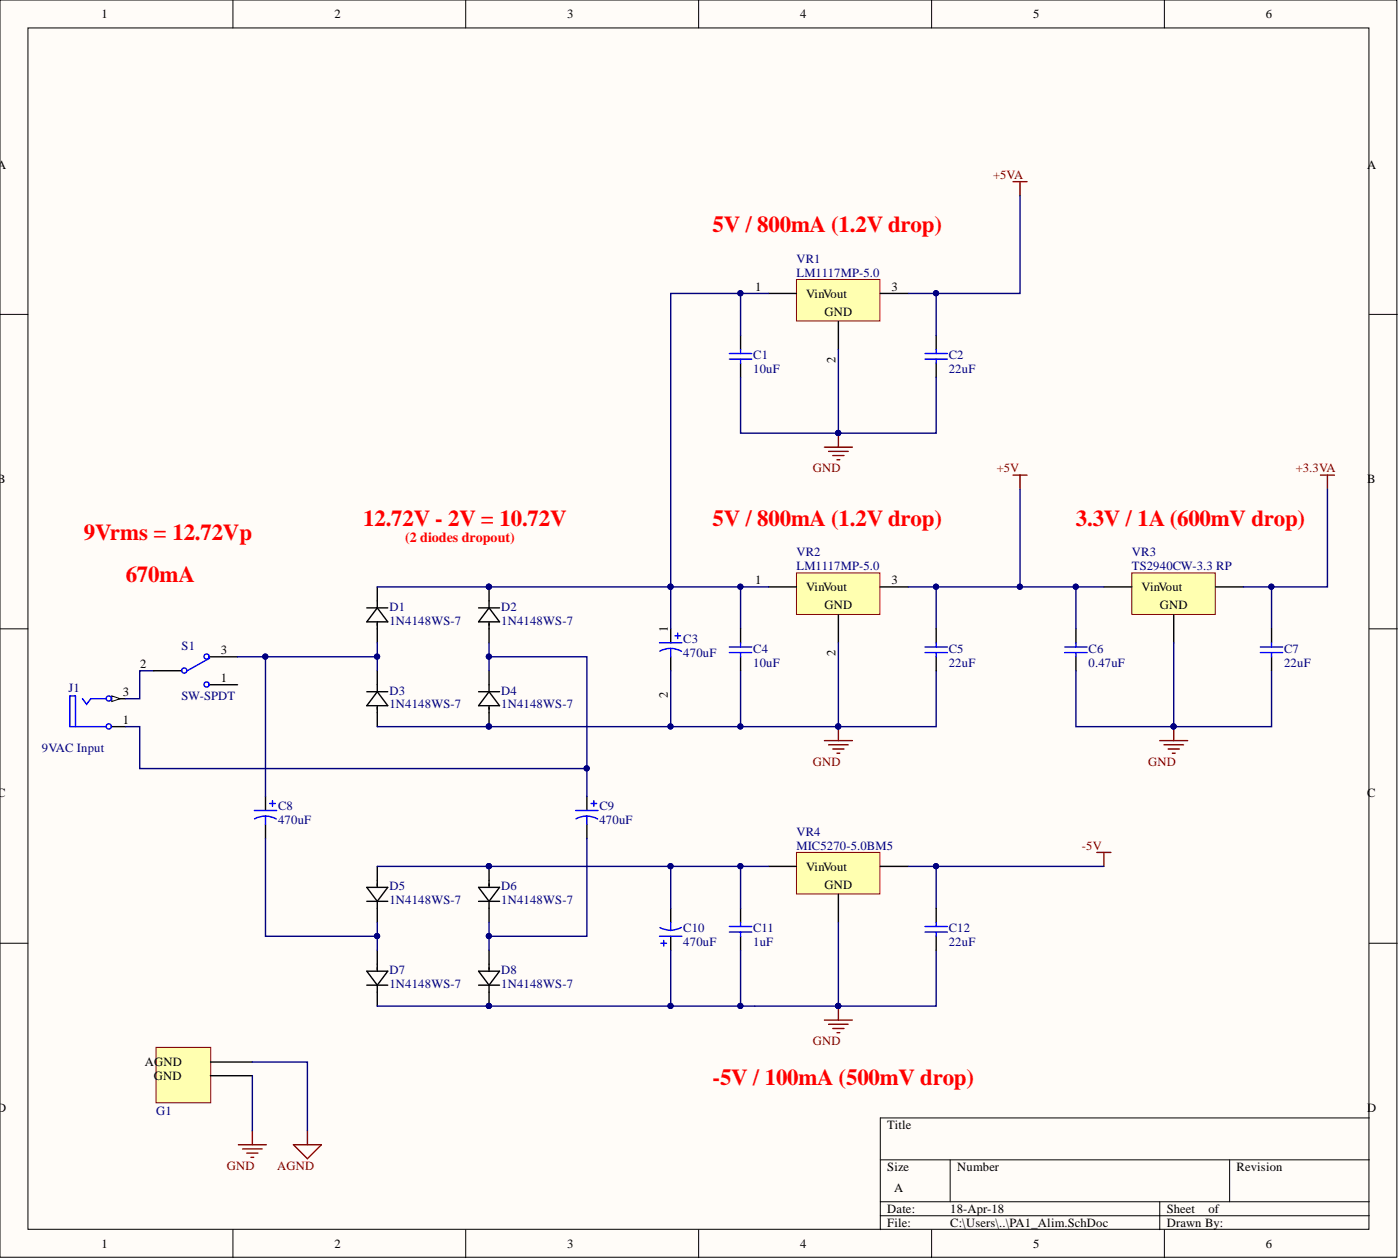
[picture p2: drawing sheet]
<svg xmlns="http://www.w3.org/2000/svg" width="254mm" height="229mm" viewBox="0 0 254 229" stroke-linecap="round" stroke-linejoin="round" font-family="sans-serif">
<defs><g id="words">
<g font-size="4.1" fill="#f00">
<text x="129.3" y="42.2">5V / 800mA (1.2V drop)</text>
<text x="65.9" y="95.4">12.72V - 2V = 10.72V</text>
<text x="129.3" y="95.4">5V / 800mA (1.2V drop)</text>
<text x="195.2" y="95.4">3.3V / 1A (600mV drop)</text>
<text x="15.2" y="97.9">9Vrms = 12.72Vp</text>
<text x="22.8" y="105.6">670mA</text>
<text x="129.3" y="196.8">-5V / 100mA (500mV drop)</text>
</g>
<text font-size="2.5" fill="#f00" x="73.5" y="98.4">(2 diodes dropout)</text>
<g font-size="2.3">
<text x="18.4" y="3.3">1</text>
<text x="60.7" y="3.3">2</text>
<text x="102.9" y="3.3">3</text>
<text x="145.2" y="3.3">4</text>
<text x="187.4" y="3.3">5</text>
<text x="229.7" y="3.3">6</text>
<text x="-.4" y="30.6">A</text>
<text x="248" y="30.6">A</text>
<text x="137" y="52.7">1</text>
<text x="161.7" y="52.7">3</text>
<text x="146.3" y="54">VinVout</text>
<text x="149.6" y="57.3">GND</text>
<text x="151.6" y="65.8" transform="rotate(-90 151.6 65.8)">2</text>
<text x="-.4" y="87.6">B</text>
<text x="248" y="87.6">B</text>
<text x="137" y="106">1</text>
<text x="146.3" y="107.2">VinVout</text>
<text x="161.7" y="106">3</text>
<text x="207.1" y="107.2">VinVout</text>
<text x="149.6" y="110.5">GND</text>
<text x="210.4" y="110.5">GND</text>
<text x="40.1" y="118.7">3</text>
<text x="121.2" y="114.6" transform="rotate(-90 121.2 114.6)">1</text>
<text x="151.6" y="119.1" transform="rotate(-90 151.6 119.1)">2</text>
<text x="25.4" y="121.2">2</text>
<text x="40.1" y="123.7">1</text>
<text x="22.3" y="126.3">3</text>
<text x="22.3" y="131.3">1</text>
<text x="121.2" y="126.7" transform="rotate(-90 121.2 126.7)">2</text>
<text x="-.4" y="144.7">C</text>
<text x="248" y="144.7">C</text>
<text x="146.3" y="157.9">VinVout</text>
<text x="149.6" y="161.2">GND</text>
<text x="26.3" y="193.4">AGND</text>
<text x="27.9" y="196">GND</text>
<text x="-.4" y="201.7">D</text>
<text x="248" y="201.7">D</text>
<text x="161" y="204.9">Title</text>
<text x="161" y="212.5">Size</text>
<text x="173.7" y="212.5">Number</text>
<text x="224.4" y="212.5">Revision</text>
<text x="161" y="220.1">Date:</text>
<text x="162.2" y="216.3">A</text>
<text x="172.4" y="220.1">18-Apr-18</text>
<text x="211.7" y="220.1">Sheet</text>
<text x="219.2" y="220.1">of</text>
<text x="18.4" y="226.4">1</text>
<text x="60.7" y="226.4">2</text>
<text x="102.9" y="226.4">3</text>
<text x="145.2" y="226.4">4</text>
<text x="161" y="222.6">File:</text>
<text x="172.4" y="222.6">C:\Users\..\PA1_Alim.SchDoc</text>
<text x="187.4" y="226.4">5</text>
<text x="211.7" y="222.6">Drawn By:</text>
<text x="229.7" y="226.4">6</text>
</g>
<g font-size="2.3" fill="#800000">
<text x="180.2" y="32.5">+5VA</text>
<text x="147.5" y="85.7">GND</text>
<text x="180.8" y="85.7">+5V</text>
<text x="235.1" y="85.7">+3.3VA</text>
<text x="147.5" y="138.9">GND</text>
<text x="208.3" y="138.9">GND</text>
<text x="196.3" y="154.1">-5V</text>
<text x="147.5" y="189.6">GND</text>
<text x="41.2" y="212.3">GND</text>
<text x="50.3" y="212.3">AGND</text>
</g>
<g font-size="2.3" fill="#000080">
<text x="144.5" y="47.7">VR1</text>
<text x="144.5" y="50.2">LM1117MP-5.0</text>
<text x="136.6" y="65.2">C1</text>
<text x="172.1" y="65.2">C2</text>
<text x="136.6" y="67.7">10uF</text>
<text x="172.1" y="67.7">22uF</text>
<text x="144.5" y="100.9">VR2</text>
<text x="205.3" y="100.9">VR3</text>
<text x="144.5" y="103.4">LM1117MP-5.0</text>
<text x="205.3" y="103.4">TS2940CW-3.3 RP</text>
<text x="70.6" y="110.8">D1</text>
<text x="70.6" y="113.3">1N4148WS-7</text>
<text x="90.9" y="110.8">D2</text>
<text x="90.9" y="113.3">1N4148WS-7</text>
<text x="33" y="117.9">S1</text>
<text x="124" y="116.6">C3</text>
<text x="124" y="119.2">470uF</text>
<text x="136.6" y="118.4">C4</text>
<text x="172.1" y="118.4">C5</text>
<text x="197.5" y="118.4">C6</text>
<text x="233" y="118.4">C7</text>
<text x="12.4" y="125.5">J1</text>
<text x="136.6" y="120.9">10uF</text>
<text x="172.1" y="120.9">22uF</text>
<text x="197.5" y="120.9">0.47uF</text>
<text x="233" y="120.9">22uF</text>
<text x="33" y="127">SW-SPDT</text>
<text x="70.6" y="126">D3</text>
<text x="70.6" y="128.5">1N4148WS-7</text>
<text x="90.9" y="126">D4</text>
<text x="90.9" y="128.5">1N4148WS-7</text>
<text x="7.6" y="136.4">9VAC Input</text>
<text x="50.4" y="147">C8</text>
<text x="50.4" y="149.6">470uF</text>
<text x="108.8" y="147">C9</text>
<text x="108.8" y="149.6">470uF</text>
<text x="144.5" y="151.6">VR4</text>
<text x="144.5" y="154.1">MIC5270-5.0BM5</text>
<text x="70.6" y="161.5">D5</text>
<text x="90.9" y="161.5">D6</text>
<text x="70.6" y="164">1N4148WS-7</text>
<text x="90.9" y="164">1N4148WS-7</text>
<text x="124" y="169.1">C10</text>
<text x="124" y="171.6">470uF</text>
<text x="136.6" y="169.1">C11</text>
<text x="136.6" y="171.6">1uF</text>
<text x="172.1" y="169.1">C12</text>
<text x="172.1" y="171.6">22uF</text>
<text x="70.6" y="176.7">D7</text>
<text x="70.6" y="179.2">1N4148WS-7</text>
<text x="90.9" y="176.7">D8</text>
<text x="90.9" y="179.2">1N4148WS-7</text>
<text x="28.3" y="202.2">G1</text>
</g>
</g></defs>
<g fill="#fffcf8" stroke="#000" stroke-width=".18">
<path d="M0 0h253.4v228.1h-253.4z"/>
<path d="M5.1 5.1h243.3v217.9h-243.3z"/>
</g>
<g fill="none" stroke="#000" stroke-width=".18">
<path d="M42.3 0v5.1M84.5 0v5.1M126.8 0v5.1M169 0v5.1M211.3 0v5.1M0 57h5.1M248.4 57h5.1M0 114.1h5.1M248.4 114.1h5.1M0 171.1h5.1M248.4 171.1h5.1M159.7 210.4h88.7"/>
<path d="M159.7 218h88.7M172.4 210.4v7.6M210.4 218v5.1M223.1 210.4v7.6M248.4 202.8h-88.7v20.3M42.3 223.1v5.1M84.5 223.1v5.1M126.8 223.1v5.1M159.7 220.6h88.7M169 223.1v5.1M211.3 223.1v5.1"/>
</g>
<path d="M20.3 126.8h2.5" fill="none" stroke="#000" stroke-width=".25"/>
<path d="M20.3 126.3l1.5 .5-1.5 .5z" fill="#fffcf8"/>
<path d="M20.3 126.3l1.5 .5-1.5 .5z" fill="none" stroke="#000" stroke-width=".18"/>
<path d="M20.3 131.8h2.5M48.2 144.5v2.5M48.2 149.6v2.5M106.5 144.5v2.5M106.5 149.6v2.5" fill="none" stroke="#000" stroke-width=".25"/>
<g fill="none" stroke="#00f" stroke-width=".25">
<path d="M13.7 131.8v-5.5h-1v5.5h6.6M15 126.8l.7 1 .8-1h2.8M46.1 147h4.1M48.2 148.1l.8 .1 1.1 .4M48.2 148.1h-.9l-1.1 .5M48.2 148.1v1.5M48.9 145.8h1M49.4 145.3v1M104.4 147h4.1M106.5 148.1l.8 .1 1.1 .4M106.5 148.1h-.8l-1.2 .5M106.5 148.1v1.5"/>
<path d="M107.2 145.8h1M107.7 145.3v1"/>
<circle cx="19.7" cy="131.8" r=".47"/>
<circle cx="19.7" cy="126.7" r=".47"/>
</g>
<path d="M88.7 119.2h17.8v20.2h-81.1v-7.6h-2.6M106.5 139.4v5.1M48.2 152.1v17.8h20.2M106.5 152.1v17.8h-17.8" fill="none" stroke="#000080" stroke-width=".25"/>
<g fill="#000080" stroke="#000080" stroke-width=".18">
<circle cx="106.4" cy="139.4" r=".47"/>
<circle cx="88.7" cy="119.1" r=".47"/>
<circle cx="152.1" cy="131.8" r=".47"/>
<circle cx="68.4" cy="169.8" r=".47"/>
<circle cx="88.7" cy="169.8" r=".47"/>
<circle cx="152.1" cy="182.5" r=".47"/>
</g>
<path d="M149.6 134.4h5M150.3 135.1h3.6M151.1 135.9h2M151.9 136.7h.5M152.1 131.8v2.6M149.6 185.1h5M150.3 185.8h3.6M151.1 186.6h2M151.9 187.4h.5M152.1 182.5v2.6" fill="none" stroke="#800000" stroke-width=".25"/>
<path d="M144.5 154.7h15.1v7.5h-15.1z" fill="#ffffb0" stroke="#800000" stroke-width=".18"/>
<path d="M139.4 157.2h5.1M159.7 157.2h5.1M152.1 162.3v5" fill="none" stroke="#000" stroke-width=".25"/>
<path d="M144.5 103.9h15.1v7.6h-15.1z" fill="#ffffb0" stroke="#800000" stroke-width=".18"/>
<path d="M121.7 114.1v2.5M121.7 119.2v2.5M139.4 106.5h5.1M152.1 111.6v5M159.7 106.5h5.1M121.7 164.8v2.5M121.7 169.9v2.5M134.4 164.8v2.5M134.4 169.9v2.5" fill="none" stroke="#000" stroke-width=".25"/>
<g fill="none" stroke="#00f" stroke-width=".25">
<path d="M119.7 116.6h4M121.7 117.6l.8 .1 1.1 .5M121.7 117.6l-.8 .1-1.2 .4M121.7 117.6v1.6M122.4 115.4h1.1M123 114.8v1.1M119.7 169.9h4M119.9 171.1h1M120.4 170.6v1M121.7 167.3v1.6M123.6 168.3a4 4 0 0 1-3.9 0M132.3 168.1h4.1"/>
<path d="M132.3 169.1h4.1M134.4 167.3v.8M134.4 169.1v.8"/>
</g>
<g fill="none" stroke="#000080" stroke-width=".25">
<path d="M121.7 106.5v7.6M134.4 106.5v7.6M164.8 106.5h5.1v7.6M121.7 121.7v10.1M134.4 121.7v10.1M169.9 121.7v10.1h-17.8M121.7 157.2v7.6M134.4 157.2v7.6M164.8 157.2h5.1v7.6M121.7 172.4v10.1M134.4 172.4v10.1h17.7M152.1 167.3v15.2"/>
<path d="M169.9 172.4v10.1h-17.8"/>
</g>
<g fill="#000080" stroke="#000080" stroke-width=".18">
<circle cx="134.3" cy="157.2" r=".47"/>
<circle cx="152.1" cy="182.5" r=".47"/>
<circle cx="134.3" cy="182.5" r=".47"/>
<circle cx="169.8" cy="157.2" r=".47"/>
<circle cx="152.1" cy="131.8" r=".47"/>
<circle cx="169.8" cy="106.4" r=".47"/>
<circle cx="134.3" cy="131.8" r=".47"/>
<circle cx="134.3" cy="106.4" r=".47"/>
<circle cx="121.6" cy="157.2" r=".47"/>
<circle cx="121.6" cy="182.5" r=".47"/>
<circle cx="121.6" cy="106.4" r=".47"/>
<circle cx="121.6" cy="131.8" r=".47"/>
<circle cx="152.1" cy="78.6" r=".47"/>
</g>
<path d="M152.1 78.6v2.5M149.6 81.1h5M150.3 81.9h3.6M151.1 82.7h2M151.9 83.4h.5M183.8 86.2h2.5M185.1 86.2v2.5M199 154.7h2.5M200.3 154.7v2.5" fill="none" stroke="#800000" stroke-width=".25"/>
<path d="M144.5 50.7h15.1v7.5h-15.1z" fill="#ffffb0" stroke="#800000" stroke-width=".18"/>
<path d="M139.4 53.2h5.1M152.1 58.3v5.1M159.7 53.2h5.1M134.4 60.8v2.6M134.4 65.9v2.6M169.9 60.8v2.6M169.9 65.9v2.6" fill="none" stroke="#000" stroke-width=".25"/>
<path d="M132.3 64.1h4.1M132.3 65.2h4.1M134.4 63.4v.7M134.4 65.2v.7M167.8 64.1h4.1M167.8 65.2h4.1M169.9 63.4v.7M169.9 65.2v.7" fill="none" stroke="#00f" stroke-width=".25"/>
<path d="M134.4 53.2v7.6M139.4 53.2h-17.7v53.3M164.8 53.2h5.1v7.6M134.4 68.5v10.1h35.5v-10.1M152.1 63.4v15.2" fill="none" stroke="#000080" stroke-width=".25"/>
<g fill="#000080" stroke="#000080" stroke-width=".18">
<circle cx="169.8" cy="53.2" r=".47"/>
<circle cx="134.3" cy="53.2" r=".47"/>
<circle cx="121.6" cy="106.4" r=".47"/>
<circle cx="152.1" cy="78.6" r=".47"/>
</g>
<path d="M183.8 33h2.5M185.1 33v2.5" fill="none" stroke="#800000" stroke-width=".25"/>
<path d="M205.3 103.9h15.2v7.6h-15.2z" fill="#ffffb0" stroke="#800000" stroke-width=".18"/>
<g fill="none" stroke="#000" stroke-width=".25">
<path d="M134.4 114.1v2.5M134.4 119.2v2.5M169.9 114.1v2.5M169.9 119.2v2.5M195.2 114.1v2.5M195.2 119.2v2.5M200.3 106.5h5M212.9 111.6v5M220.6 106.5h5M230.7 114.1v2.5M230.7 119.2v2.5M169.9 164.8v2.5"/>
<path d="M169.9 169.9v2.5"/>
</g>
<g fill="none" stroke="#00f" stroke-width=".25">
<path d="M132.3 117.4h4.1M132.3 118.4h4.1M134.4 116.6v.8M134.4 118.4v.8M167.8 117.4h4.1M167.8 118.4h4.1M169.9 116.6v.8M169.9 118.4v.8M193.2 117.4h4M193.2 118.4h4M195.2 116.6v.8M195.2 118.4v.8"/>
<path d="M228.7 117.4h4M228.7 118.4h4M230.7 116.6v.8M230.7 118.4v.8M167.8 168.1h4.1M167.8 169.1h4.1M169.9 167.3v.8M169.9 169.1v.8"/>
</g>
<path d="M169.9 106.5h30.4M195.2 106.5v7.6M212.9 116.6v15.2h-17.7v-10.1M225.6 106.5h5.1v7.6M230.7 121.7v10.1h-17.8" fill="none" stroke="#000080" stroke-width=".25"/>
<g fill="#000080" stroke="#000080" stroke-width=".18">
<circle cx="195.2" cy="106.4" r=".47"/>
<circle cx="212.9" cy="131.8" r=".47"/>
<circle cx="230.7" cy="106.4" r=".47"/>
<circle cx="169.8" cy="106.4" r=".47"/>
<circle cx="185" cy="106.4" r=".47"/>
</g>
<g fill="none" stroke="#800000" stroke-width=".25">
<path d="M239.6 86.2h2.5M240.8 86.2v2.5M210.4 134.4h5.1M211.2 135.1h3.5M211.9 135.9h2.1M212.7 136.7h.5M212.9 131.8v2.6M43.2 207.7h5.1M44 208.5h3.6M44.8 209.2h2M45.5 210h.5M45.8 205.2v2.5"/>
<path d="M53.2 207.7h5.1l-2.5 2.5zM55.8 205.2v2.5"/>
</g>
<path d="M28.3 190h9.9v10.1h-9.9z" fill="#ffffb0" stroke="#800000" stroke-width=".18"/>
<g fill="none" stroke="#000" stroke-width=".25">
<path d="M38 119.2h5.1M66.5 110.3h3.8M68.4 106.5v3.8M68.4 112.8v3.8M68.4 110.3l1.9 2.5h-3.8zM86.8 110.3h3.8M88.7 110.3l1.9 2.5h-3.8zM88.7 106.5v3.8M88.7 112.8v3.8M27.9 121.7h5.1M38 124.2h5.1M66.5 125.5h3.8"/>
<path d="M68.4 121.7v3.8M68.4 128v3.8M68.4 125.5l1.9 2.5h-3.8zM86.8 125.5h3.8M88.7 121.7v3.8M88.7 128v3.8M88.7 125.5l1.9 2.5h-3.8zM68.4 157.2v3.8M88.7 157.2v3.8M66.5 161h3.8l-1.9 2.5zM66.5 163.5h3.8M66.5 176.2h3.8l-1.9 2.5z"/>
<path d="M66.5 178.7h3.8M68.4 163.5v3.8M68.4 172.4v3.8M68.4 178.7v3.8M86.8 161h3.8l-1.9 2.5zM86.8 163.5h3.8M86.8 176.2h3.8l-1.9 2.5zM86.8 178.7h3.8M88.7 163.5v3.8M88.7 172.4v3.8M88.7 178.7v3.8M38.2 192.7h7.6"/>
<path d="M38.2 195.2h7.6"/>
</g>
<g fill="none" stroke="#000080" stroke-width=".25">
<path d="M185.1 35.5v17.7h-15.2M185.1 88.7v17.8M240.8 88.7v17.8h-10.1M43.1 119.2h5.1M68.4 119.2h-20.2v25.3M68.4 106.5h71M68.4 116.6v5.1M88.7 116.6v5.1M152.1 116.6v15.2h-83.7M27.9 121.7h-2.5v5.1h-2.6M68.4 157.2h71M169.9 157.2h30.4"/>
<path d="M68.4 167.3v5.1M88.7 167.3v5.1M45.8 192.7h10v12.5M45.8 195.2v10M68.4 182.5h66"/>
</g>
<g fill="none" stroke="#00f" stroke-width=".25">
<path d="M38 119.4l-4 2.3"/>
<circle cx="37.5" cy="119.1" r=".47"/>
<circle cx="33.4" cy="121.7" r=".47"/>
<circle cx="37.5" cy="124.2" r=".47"/>
</g>
<g fill="#000080" stroke="#000080" stroke-width=".18">
<circle cx="68.4" cy="119.1" r=".47"/>
<circle cx="48.1" cy="119.1" r=".47"/>
<circle cx="88.7" cy="106.4" r=".47"/>
<circle cx="121.6" cy="106.4" r=".47"/>
<circle cx="134.3" cy="106.4" r=".47"/>
<circle cx="88.7" cy="131.8" r=".47"/>
<circle cx="121.6" cy="131.8" r=".47"/>
<circle cx="134.3" cy="131.8" r=".47"/>
<circle cx="152.1" cy="131.8" r=".47"/>
<circle cx="88.7" cy="157.2" r=".47"/>
<circle cx="88.7" cy="182.5" r=".47"/>
<circle cx="121.6" cy="182.5" r=".47"/>
<circle cx="134.3" cy="182.5" r=".47"/>
<circle cx="121.6" cy="157.2" r=".47"/>
<circle cx="134.3" cy="157.2" r=".47"/>
<circle cx="88.7" cy="119.1" r=".47"/>
<circle cx="88.7" cy="169.8" r=".47"/>
<circle cx="68.4" cy="169.8" r=".47"/>
<circle cx="169.8" cy="157.2" r=".47"/>
<circle cx="185" cy="106.4" r=".47"/>
<circle cx="169.8" cy="53.2" r=".47"/>
<circle cx="230.7" cy="106.4" r=".47"/>
</g>
<use href="#words"/>
</svg>
